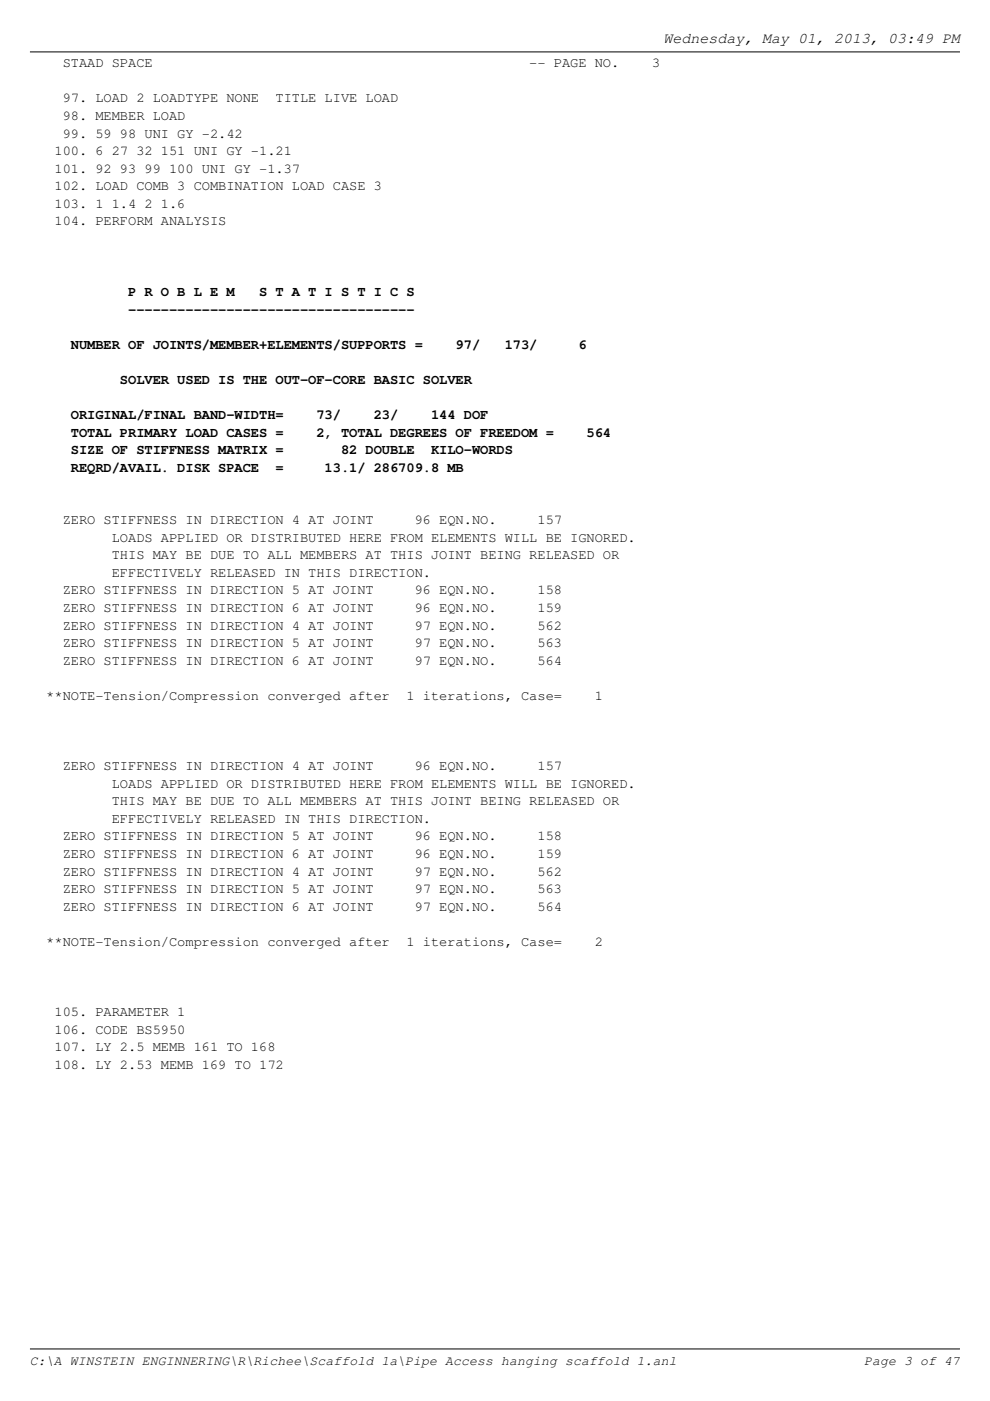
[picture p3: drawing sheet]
<svg xmlns="http://www.w3.org/2000/svg" width="210mm" height="297mm" viewBox="0 0 210 297" stroke-linecap="round" stroke-linejoin="round" font-family="sans-serif">
<defs><g id="words">
<text font-size="3.2" x="140.7" y="9">Wednesday, May 01, 2013, 03:49 PM</text>
<g font-size="2.9">
<text x="13.3" y="14.3">STAAD SPACE</text>
<text x="112.2" y="14.3">-- PAGE NO.</text>
<text x="138.3" y="14.3">3</text>
<text x="13.3" y="21.7">97. LOAD 2 LOADTYPE NONE</text>
<text x="58.4" y="21.7">TITLE LIVE LOAD</text>
<text x="13.3" y="25.4">98. MEMBER LOAD</text>
<text x="13.3" y="29.2">99. 59 98 UNI GY -2.42</text>
<text x="11.6" y="32.9">100. 6 27 32 151 UNI GY -1.21</text>
<text x="11.6" y="36.6">101. 92 93 99 100 UNI GY -1.37</text>
<text x="11.6" y="40.3">102. LOAD COMB 3 COMBINATION LOAD CASE 3</text>
<text x="11.6" y="44.1">103. 1 1.4 2 1.6</text>
<text x="11.6" y="47.8">104. PERFORM ANALYSIS</text>
<text x="27.2" y="62.8">P R O B L E M</text>
<text x="54.9" y="62.8">S T A T I S T I C S</text>
<text x="27.2" y="66.5">-----------------------------------</text>
<text x="15" y="74">NUMBER OF JOINTS/MEMBER+ELEMENTS/SUPPORTS =</text>
<text x="96.6" y="74">97/</text>
<text x="107" y="74">173/</text>
<text x="122.6" y="74">6</text>
<text x="25.4" y="81.4">SOLVER USED IS THE OUT-OF-CORE BASIC SOLVER</text>
<text x="15" y="88.9">ORIGINAL/FINAL BAND-WIDTH=</text>
<text x="67.1" y="88.9">73/</text>
<text x="79.2" y="88.9">23/</text>
<text x="91.4" y="88.9">144 DOF</text>
<text x="15" y="92.6">TOTAL PRIMARY LOAD CASES =</text>
<text x="67.1" y="92.6">2, TOTAL DEGREES OF FREEDOM =</text>
<text x="124.4" y="92.6">564</text>
<text x="15" y="96.3">SIZE OF STIFFNESS MATRIX =</text>
<text x="15" y="100">REQRD/AVAIL. DISK SPACE</text>
<text x="58.4" y="100">=</text>
<text x="68.8" y="100">13.1/ 286709.8 MB</text>
<text x="72.3" y="96.3">82 DOUBLE</text>
<text x="91.4" y="96.3">KILO-WORDS</text>
<text x="13.3" y="111.1">ZERO STIFFNESS IN DIRECTION 4 AT JOINT</text>
<text x="87.9" y="111.1">96 EQN.NO.</text>
<text x="114" y="111.1">157</text>
<text x="23.7" y="114.9">LOADS APPLIED OR DISTRIBUTED HERE FROM ELEMENTS WILL BE IGNORED.</text>
<text x="23.7" y="118.6">THIS MAY BE DUE TO ALL MEMBERS AT THIS JOINT BEING RELEASED OR</text>
<text x="23.7" y="122.3">EFFECTIVELY RELEASED IN THIS DIRECTION.</text>
<text x="13.3" y="126">ZERO STIFFNESS IN DIRECTION 5 AT JOINT</text>
<text x="13.3" y="129.8">ZERO STIFFNESS IN DIRECTION 6 AT JOINT</text>
<text x="87.9" y="126">96 EQN.NO.</text>
<text x="87.9" y="129.8">96 EQN.NO.</text>
<text x="114" y="126">158</text>
<text x="114" y="129.8">159</text>
<text x="13.3" y="133.5">ZERO STIFFNESS IN DIRECTION 4 AT JOINT</text>
<text x="13.3" y="137.2">ZERO STIFFNESS IN DIRECTION 5 AT JOINT</text>
<text x="87.9" y="133.5">97 EQN.NO.</text>
<text x="87.9" y="137.2">97 EQN.NO.</text>
<text x="114" y="133.5">562</text>
<text x="114" y="137.2">563</text>
<text x="13.3" y="140.9">ZERO STIFFNESS IN DIRECTION 6 AT JOINT</text>
<text x="87.9" y="140.9">97 EQN.NO.</text>
<text x="114" y="140.9">564</text>
<text x="9.8" y="148.4">**NOTE-Tension/Compression converged after</text>
<text x="86.2" y="148.4">1 iterations, Case=</text>
<text x="126.1" y="148.4">1</text>
<text x="13.3" y="163.3">ZERO STIFFNESS IN DIRECTION 4 AT JOINT</text>
<text x="23.7" y="167">LOADS APPLIED OR DISTRIBUTED HERE FROM ELEMENTS WILL BE IGNORED.</text>
<text x="87.9" y="163.3">96 EQN.NO.</text>
<text x="114" y="163.3">157</text>
<text x="23.7" y="170.7">THIS MAY BE DUE TO ALL MEMBERS AT THIS JOINT BEING RELEASED OR</text>
<text x="13.3" y="178.2">ZERO STIFFNESS IN DIRECTION 5 AT JOINT</text>
<text x="23.7" y="174.5">EFFECTIVELY RELEASED IN THIS DIRECTION.</text>
<text x="87.9" y="178.2">96 EQN.NO.</text>
<text x="114" y="178.2">158</text>
<text x="13.3" y="181.9">ZERO STIFFNESS IN DIRECTION 6 AT JOINT</text>
<text x="13.3" y="185.6">ZERO STIFFNESS IN DIRECTION 4 AT JOINT</text>
<text x="87.9" y="181.9">96 EQN.NO.</text>
<text x="87.9" y="185.6">97 EQN.NO.</text>
<text x="114" y="181.9">159</text>
<text x="114" y="185.6">562</text>
<text x="13.3" y="189.4">ZERO STIFFNESS IN DIRECTION 5 AT JOINT</text>
<text x="87.9" y="189.4">97 EQN.NO.</text>
<text x="114" y="189.4">563</text>
<text x="13.3" y="193.1">ZERO STIFFNESS IN DIRECTION 6 AT JOINT</text>
<text x="87.9" y="193.1">97 EQN.NO.</text>
<text x="114" y="193.1">564</text>
<text x="9.8" y="200.5">**NOTE-Tension/Compression converged after</text>
<text x="86.2" y="200.5">1 iterations, Case=</text>
<text x="126.1" y="200.5">2</text>
<text x="11.6" y="215.4">105. PARAMETER 1</text>
<text x="11.6" y="219.2">106. CODE BS5950</text>
<text x="11.6" y="222.9">107. LY 2.5 MEMB 161 TO 168</text>
<text x="11.6" y="226.6">108. LY 2.53 MEMB 169 TO 172</text>
</g>
<g font-size="2.8">
<text x="6.3" y="289.3">C:\A WINSTEIN ENGINNERING\R\Richee\Scaffold 1a\Pipe Access hanging scaffold 1.anl</text>
<text x="183.2" y="289.3">Page 3 of 47</text>
</g>
</g></defs>
<path d="M6.3 11h197.2" fill="none" stroke="#000" stroke-width=".21"/>
<g fill="#fff">
<path d="M140.7 6.3h63.1v3.6h-63.1z"/>
<path d="M6.3 11.9h133.7v3.2h-133.7z"/>
<path d="M6.3 19.4h78.2v3.1h-78.2z"/>
<path d="M6.3 23.1h33v3.1h-33z"/>
<path d="M6.3 26.8h45.2v3.2h-45.2z"/>
<path d="M6.3 30.6h55.6v3.1h-55.6z"/>
<path d="M6.3 34.3h57.3v3.1h-57.3z"/>
<path d="M6.3 38h74.7v3.1h-74.7z"/>
<path d="M6.3 41.7h33v3.2h-33z"/>
<path d="M6.3 45.5h41.7v3.1h-41.7z"/>
<path d="M6.3 52.9h1.8v3.1h-1.8z"/>
<path d="M6.3 56.6h1.8v3.2h-1.8z"/>
<path d="M6.3 60.4h81.6v3.3h-81.6z"/>
<path d="M6.3 64.1h81.6v3.3h-81.6z"/>
<path d="M6.3 67.8h1.8v3.2h-1.8z"/>
<path d="M6.3 71.5h118.1v3.3h-118.1z"/>
<path d="M6.3 79h93.8v3.3h-93.8z"/>
<path d="M6.3 86.4h97.2v3.3h-97.2z"/>
<path d="M6.3 90.2h123.3v3.3h-123.3z"/>
<path d="M6.3 93.9h102.5v3.3h-102.5z"/>
<path d="M6.3 97.6h92v3.3h-92z"/>
<path d="M6.3 101.3h1.8v3.2h-1.8z"/>
<path d="M6.3 108.8h112.9v3.1h-112.9z"/>
<path d="M6.3 112.5h128.5v3.2h-128.5z"/>
<path d="M6.3 116.2h125v3.2h-125z"/>
<path d="M6.3 120h85.1v3.1h-85.1z"/>
<path d="M6.3 123.7h112.9v3.1h-112.9z"/>
<path d="M6.3 127.4h112.9v3.2h-112.9z"/>
<path d="M6.3 131.1h112.9v3.2h-112.9z"/>
<path d="M6.3 134.9h112.9v3.1h-112.9z"/>
<path d="M6.3 138.6h112.9v3.1h-112.9z"/>
<path d="M6.3 142.3h1.8v3.2h-1.8z"/>
<path d="M6.3 146h121.5v3.2h-121.5z"/>
<path d="M6.3 149.8h1.8v3.1h-1.8z"/>
<path d="M6.3 153.5h1.8v3.1h-1.8z"/>
<path d="M6.3 157.2h1.8v3.2h-1.8z"/>
<path d="M6.3 161h112.9v3.1h-112.9z"/>
<path d="M6.3 164.7h128.5v3.1h-128.5z"/>
<path d="M6.3 168.4h125v3.1h-125z"/>
<path d="M6.3 172.1h85.1v3.2h-85.1z"/>
<path d="M6.3 175.9h112.9v3.1h-112.9z"/>
<path d="M6.3 179.6h112.9v3.1h-112.9z"/>
<path d="M6.3 183.3h112.9v3.1h-112.9z"/>
<path d="M6.3 187h112.9v3.2h-112.9z"/>
<path d="M6.3 190.8h112.9v3.1h-112.9z"/>
<path d="M6.3 194.5h1.8v3.1h-1.8z"/>
<path d="M6.3 198.2h121.5v3.1h-121.5z"/>
<path d="M6.3 201.9h1.8v3.2h-1.8z"/>
<path d="M6.3 205.7h1.8v3.1h-1.8z"/>
<path d="M6.3 209.4h1.8v3.1h-1.8z"/>
<path d="M6.3 213.1h33v3.1h-33z"/>
<path d="M6.3 216.8h33v3.2h-33z"/>
<path d="M6.3 220.6h52.1v3.1h-52.1z"/>
<path d="M6.3 224.3h53.9v3.1h-53.9z"/>
</g>
<path d="M6.3 286h197.2" fill="none" stroke="#000" stroke-width=".21"/>
<g fill="#fff">
<path d="M183.2 286.9h20.3v3.2h-20.3z"/>
<path d="M6.3 286.9h137.2v3.2h-137.2z"/>
</g>
<use href="#words"/>
</svg>
